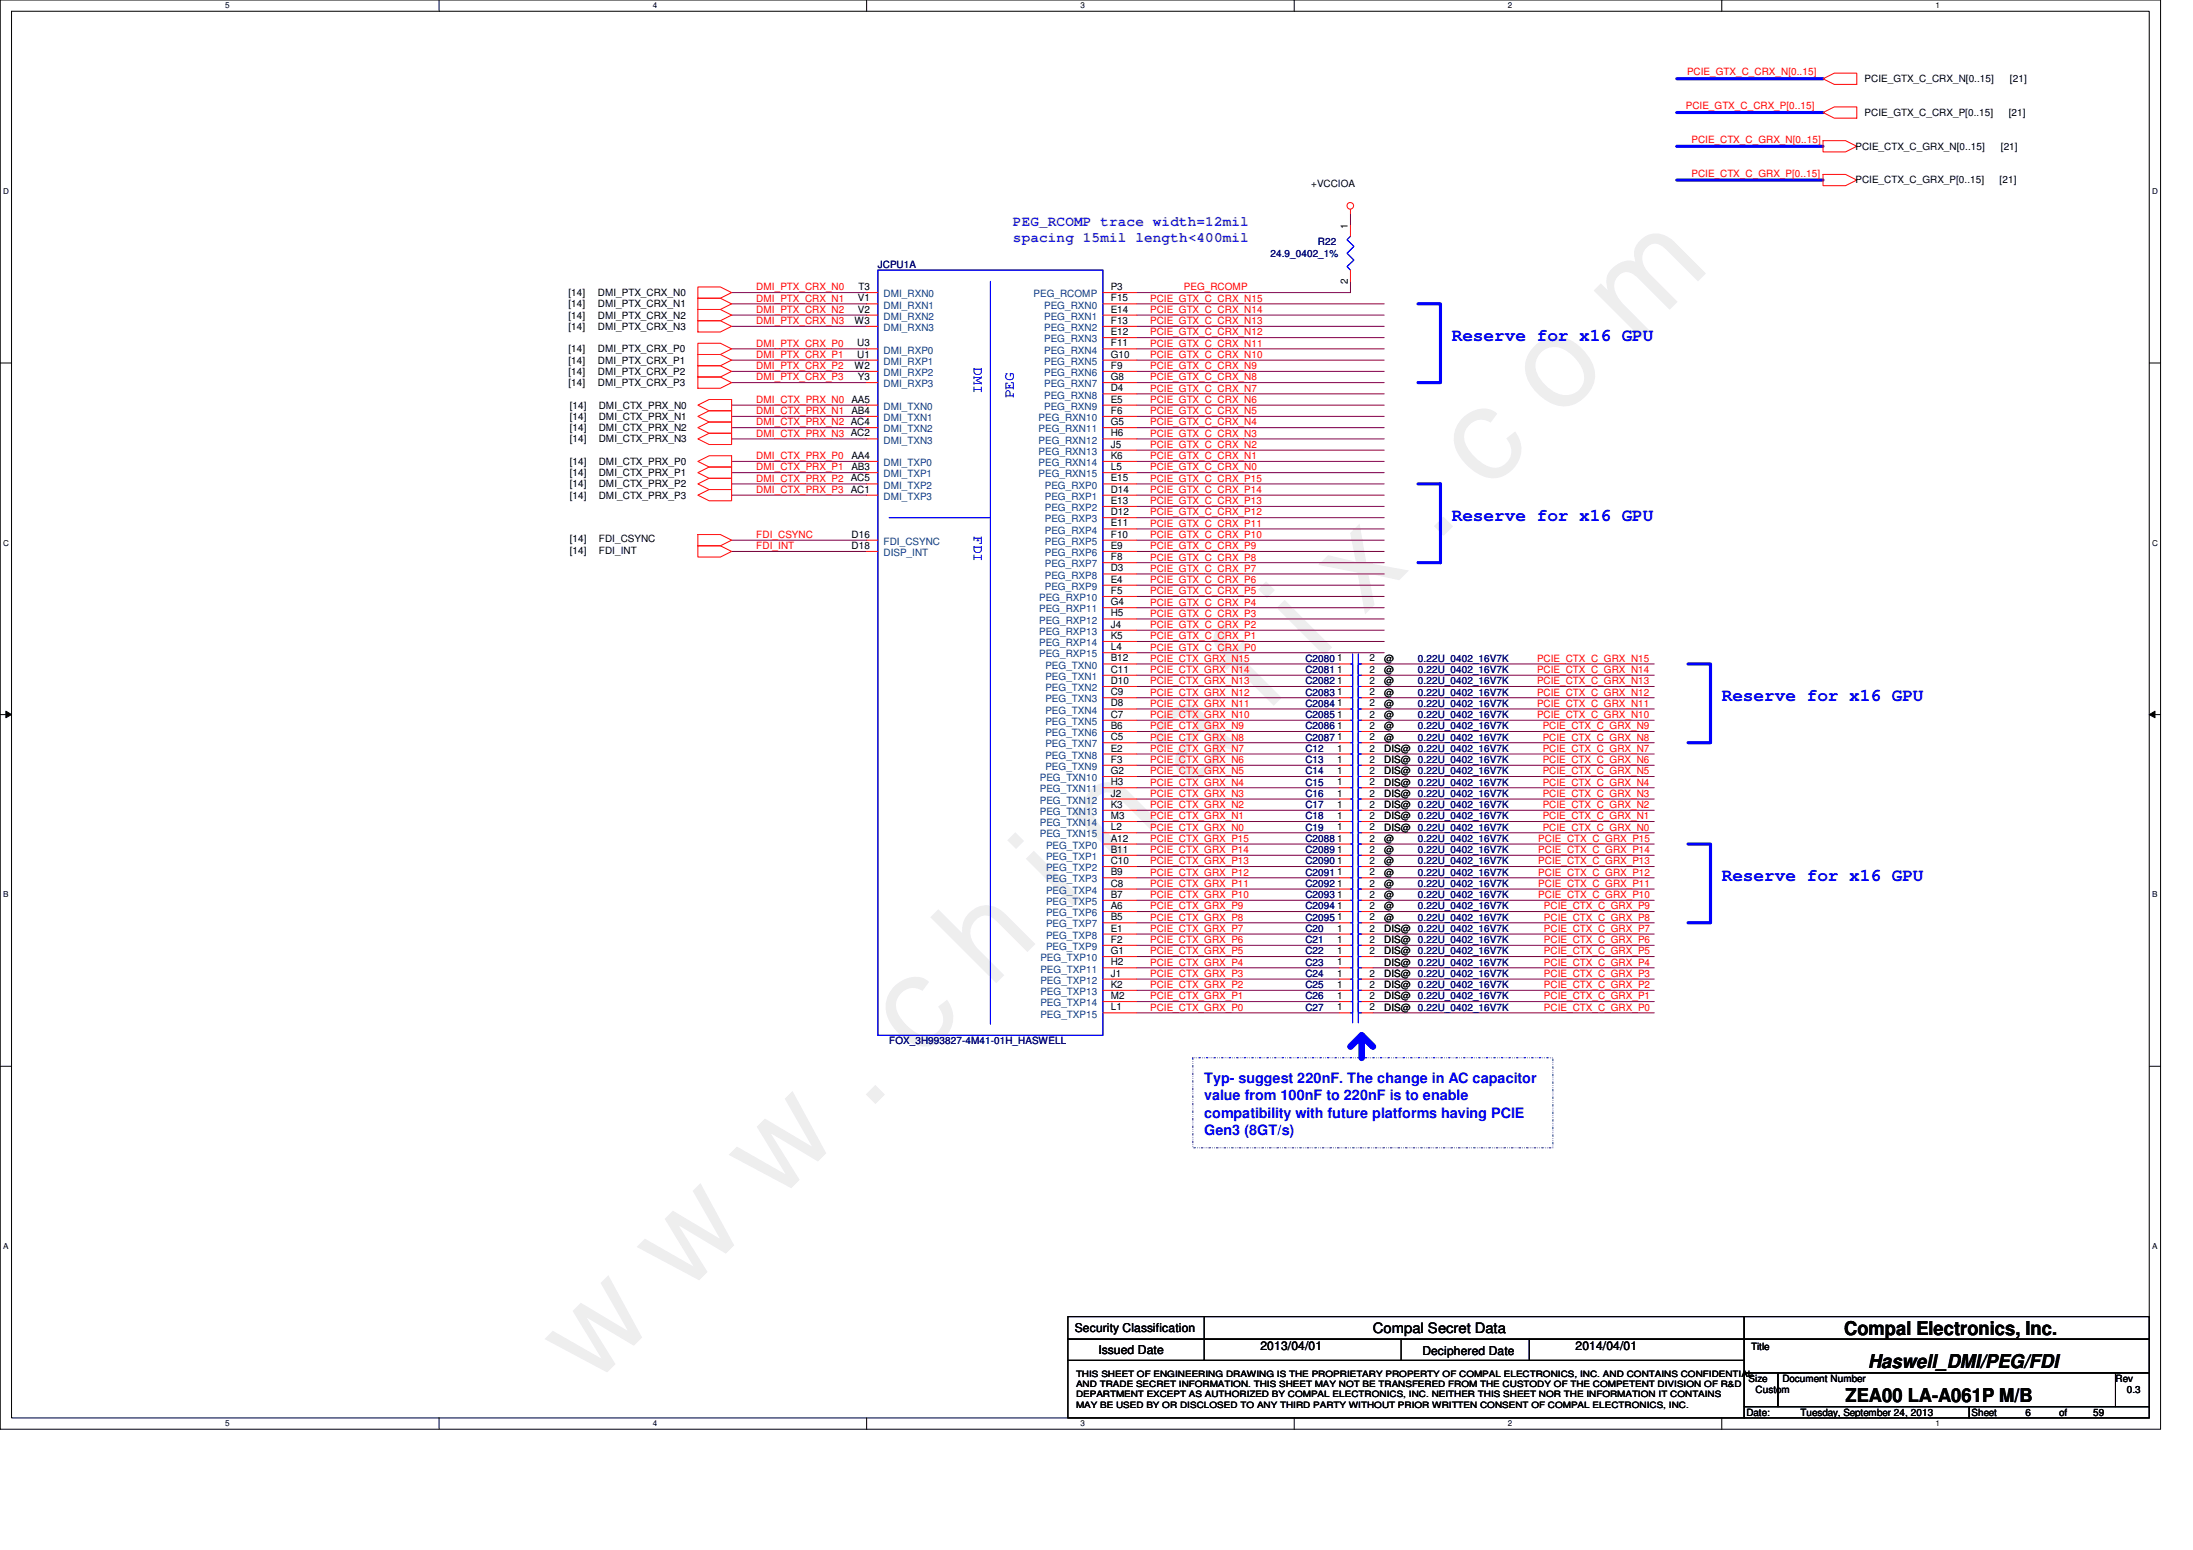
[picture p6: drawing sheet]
<svg xmlns="http://www.w3.org/2000/svg" width="297mm" height="210mm" viewBox="0 0 297 210" stroke-linecap="round" stroke-linejoin="round" font-family="sans-serif">
<defs><g id="words">
<text font-size="17.6" fill="#f00" x="80.1" y="188" transform="rotate(-45 80.1 188)">w w w . c h i n a f i x . c o m</text>
<g font-size="2.6">
<text x="249.8" y="180.7">Compal Electronics, Inc.</text>
<text x="253" y="185.2">Haswell_DMI/PEG/FDI</text>
<text x="250" y="189.9">ZEA00 LA-A061P M/B</text>
</g>
<g font-size="2.4" fill="#00f">
<text x="196.6" y="46.1">Reserve for x16 GPU</text>
<text x="196.6" y="70.5">Reserve for x16 GPU</text>
<text x="233.2" y="94.9">Reserve for x16 GPU</text>
<text x="233.2" y="119.3">Reserve for x16 GPU</text>
</g>
<g font-size="1.9" fill="#8000ff">
<text x="137.2" y="30.6">PEG_RCOMP trace width=12mil</text>
<text x="137.2" y="32.8">spacing 15mil length&lt;400mil</text>
</g>
<g font-size="1.9" fill="#00f">
<text x="131.9" y="49.7" transform="rotate(90 131.9 49.7)">DMI</text>
<text x="137.3" y="53.9" transform="rotate(-90 137.3 53.9)">PEG</text>
<text x="131.9" y="72.6" transform="rotate(90 131.9 72.6)">FDI</text>
<text x="163.1" y="146.6">Typ- suggest 220nF. The change in AC capacitor</text>
<text x="163.1" y="149">value from 100nF to 220nF is to enable</text>
<text x="163.1" y="151.3">compatibility with future platforms having PCIE</text>
<text x="163.1" y="153.7">Gen3 (8GT/s)</text>
</g>
<text font-size="1.9" x="186" y="180.6">Compal Secret Data</text>
<g font-size="1.7">
<text x="145.6" y="180.4">Security Classification</text>
<text x="148.8" y="183.3">Issued Date</text>
<text x="170.7" y="182.8">2013/04/01</text>
<text x="192.7" y="183.4">Deciphered Date</text>
<text x="213.4" y="182.8">2014/04/01</text>
</g>
<g font-size="1.4" fill="#f00">
<text x="228.5" y="10.2">PCIE_GTX_C_CRX_N[0..15]</text>
<text x="228.3" y="14.8">PCIE_GTX_C_CRX_P[0..15]</text>
<text x="229.1" y="19.3">PCIE_CTX_C_GRX_N[0..15]</text>
<text x="229.1" y="23.9">PCIE_CTX_C_GRX_P[0..15]</text>
<text x="102.4" y="40.9">DMI_PTX_CRX_N1</text>
<text x="102.4" y="39.3">DMI_PTX_CRX_N0</text>
<text x="155.8" y="40.9">PCIE_GTX_C_CRX_N15</text>
<text x="160.4" y="39.3">PEG_RCOMP</text>
<text x="102.4" y="42.4">DMI_PTX_CRX_N2</text>
<text x="102.4" y="43.9">DMI_PTX_CRX_N3</text>
<text x="102.4" y="46.9">DMI_PTX_CRX_P0</text>
<text x="155.8" y="46.9">PCIE_GTX_C_CRX_N11</text>
<text x="155.8" y="45.4">PCIE_GTX_C_CRX_N12</text>
<text x="155.8" y="42.4">PCIE_GTX_C_CRX_N14</text>
<text x="155.8" y="43.9">PCIE_GTX_C_CRX_N13</text>
<text x="102.4" y="50">DMI_PTX_CRX_P2</text>
<text x="102.4" y="51.5">DMI_PTX_CRX_P3</text>
<text x="102.4" y="48.5">DMI_PTX_CRX_P1</text>
<text x="155.8" y="53">PCIE_GTX_C_CRX_N7</text>
<text x="155.8" y="51.5">PCIE_GTX_C_CRX_N8</text>
<text x="155.8" y="50">PCIE_GTX_C_CRX_N9</text>
<text x="155.8" y="48.5">PCIE_GTX_C_CRX_N10</text>
<text x="102.4" y="57.6">DMI_CTX_PRX_N2 AC4</text>
<text x="102.4" y="59.1">DMI_CTX_PRX_N3 AC2</text>
<text x="102.4" y="54.6">DMI_CTX_PRX_N0 AA5</text>
<text x="102.4" y="56.1">DMI_CTX_PRX_N1 AB4</text>
<text x="155.8" y="57.6">PCIE_GTX_C_CRX_N4</text>
<text x="155.8" y="59.1">PCIE_GTX_C_CRX_N3</text>
<text x="155.8" y="56.1">PCIE_GTX_C_CRX_N5</text>
<text x="155.8" y="54.6">PCIE_GTX_C_CRX_N6</text>
<text x="102.4" y="65.2">DMI_CTX_PRX_P2 AC5</text>
<text x="102.4" y="62.2">DMI_CTX_PRX_P0</text>
<text x="102.4" y="63.7">DMI_CTX_PRX_P1</text>
<text x="155.8" y="60.7">PCIE_GTX_C_CRX_N2</text>
<text x="155.8" y="62.2">PCIE_GTX_C_CRX_N1</text>
<text x="155.8" y="63.7">PCIE_GTX_C_CRX_N0</text>
<text x="155.8" y="65.2">PCIE_GTX_C_CRX_P15</text>
<text x="102.4" y="66.8">DMI_CTX_PRX_P3 AC1</text>
<text x="155.8" y="71.3">PCIE_GTX_C_CRX_P11</text>
<text x="155.8" y="66.8">PCIE_GTX_C_CRX_P14</text>
<text x="155.8" y="68.3">PCIE_GTX_C_CRX_P13</text>
<text x="155.8" y="69.8">PCIE_GTX_C_CRX_P12</text>
<text x="102.4" y="74.4">FDI_INT</text>
<text x="102.4" y="72.9">FDI_CSYNC</text>
<text x="155.8" y="77.4">PCIE_GTX_C_CRX_P7</text>
<text x="155.8" y="75.9">PCIE_GTX_C_CRX_P8</text>
<text x="155.8" y="72.9">PCIE_GTX_C_CRX_P10</text>
<text x="155.8" y="74.4">PCIE_GTX_C_CRX_P9</text>
<text x="155.8" y="83.5">PCIE_GTX_C_CRX_P3</text>
<text x="155.8" y="82">PCIE_GTX_C_CRX_P4</text>
<text x="155.8" y="80.5">PCIE_GTX_C_CRX_P5</text>
<text x="155.8" y="79">PCIE_GTX_C_CRX_P6</text>
<text x="155.8" y="86.6">PCIE_GTX_C_CRX_P1</text>
<text x="155.8" y="85">PCIE_GTX_C_CRX_P2</text>
<text x="155.8" y="88.1">PCIE_GTX_C_CRX_P0</text>
<text x="155.8" y="89.6">PCIE_CTX_GRX_N15</text>
<text x="208.2" y="89.6">PCIE_CTX_C_GRX_N15</text>
<text x="155.8" y="94.2">PCIE_CTX_GRX_N12</text>
<text x="155.8" y="95.7">PCIE_CTX_GRX_N11</text>
<text x="155.8" y="91.1">PCIE_CTX_GRX_N14</text>
<text x="155.8" y="92.7">PCIE_CTX_GRX_N13</text>
<text x="208.2" y="94.2">PCIE_CTX_C_GRX_N12</text>
<text x="208.2" y="91.1">PCIE_CTX_C_GRX_N14</text>
<text x="208.2" y="95.7">PCIE_CTX_C_GRX_N11</text>
<text x="208.2" y="92.7">PCIE_CTX_C_GRX_N13</text>
<text x="155.8" y="100.3">PCIE_CTX_GRX_N8</text>
<text x="155.8" y="101.8">PCIE_CTX_GRX_N7</text>
<text x="155.8" y="97.2">PCIE_CTX_GRX_N10</text>
<text x="155.8" y="98.8">PCIE_CTX_GRX_N9</text>
<text x="208.2" y="97.2">PCIE_CTX_C_GRX_N10</text>
<text x="209" y="101.8">PCIE_CTX_C_GRX_N7</text>
<text x="209" y="100.3">PCIE_CTX_C_GRX_N8</text>
<text x="209" y="98.8">PCIE_CTX_C_GRX_N9</text>
<text x="155.8" y="104.9">PCIE_CTX_GRX_N5</text>
<text x="155.8" y="107.9">PCIE_CTX_GRX_N3</text>
<text x="155.8" y="106.4">PCIE_CTX_GRX_N4</text>
<text x="155.8" y="103.3">PCIE_CTX_GRX_N6</text>
<text x="209" y="106.4">PCIE_CTX_C_GRX_N4</text>
<text x="209" y="104.9">PCIE_CTX_C_GRX_N5</text>
<text x="209" y="107.9">PCIE_CTX_C_GRX_N3</text>
<text x="209" y="103.3">PCIE_CTX_C_GRX_N6</text>
<text x="155.8" y="111">PCIE_CTX_GRX_N1</text>
<text x="155.8" y="109.4">PCIE_CTX_GRX_N2</text>
<text x="155.8" y="112.5">PCIE_CTX_GRX_N0</text>
<text x="209" y="111">PCIE_CTX_C_GRX_N1</text>
<text x="209" y="109.4">PCIE_CTX_C_GRX_N2</text>
<text x="209" y="112.5">PCIE_CTX_C_GRX_N0</text>
<text x="155.8" y="115.5">PCIE_CTX_GRX_P14</text>
<text x="155.8" y="114">PCIE_CTX_GRX_P15</text>
<text x="155.8" y="118.6">PCIE_CTX_GRX_P12</text>
<text x="155.8" y="117.1">PCIE_CTX_GRX_P13</text>
<text x="208.4" y="114">PCIE_CTX_C_GRX_P15</text>
<text x="208.4" y="118.6">PCIE_CTX_C_GRX_P12</text>
<text x="208.4" y="117.1">PCIE_CTX_C_GRX_P13</text>
<text x="208.4" y="115.5">PCIE_CTX_C_GRX_P14</text>
<text x="155.8" y="124.7">PCIE_CTX_GRX_P8</text>
<text x="155.8" y="123.1">PCIE_CTX_GRX_P9</text>
<text x="155.8" y="121.6">PCIE_CTX_GRX_P10</text>
<text x="155.8" y="120.1">PCIE_CTX_GRX_P11</text>
<text x="208.4" y="121.6">PCIE_CTX_C_GRX_P10</text>
<text x="208.4" y="120.1">PCIE_CTX_C_GRX_P11</text>
<text x="209.1" y="123.1">PCIE_CTX_C_GRX_P9</text>
<text x="209.1" y="124.7">PCIE_CTX_C_GRX_P8</text>
<text x="155.8" y="126.2">PCIE_CTX_GRX_P7</text>
<text x="155.8" y="129.2">PCIE_CTX_GRX_P5</text>
<text x="155.8" y="130.8">PCIE_CTX_GRX_P4</text>
<text x="155.8" y="127.7">PCIE_CTX_GRX_P6</text>
<text x="209.1" y="126.2">PCIE_CTX_C_GRX_P7</text>
<text x="209.1" y="129.2">PCIE_CTX_C_GRX_P5</text>
<text x="209.1" y="130.8">PCIE_CTX_C_GRX_P4</text>
<text x="209.1" y="127.7">PCIE_CTX_C_GRX_P6</text>
<text x="155.8" y="133.8">PCIE_CTX_GRX_P2</text>
<text x="155.8" y="135.3">PCIE_CTX_GRX_P1</text>
<text x="155.8" y="136.9">PCIE_CTX_GRX_P0</text>
<text x="155.8" y="132.3">PCIE_CTX_GRX_P3</text>
<text x="209.1" y="135.3">PCIE_CTX_C_GRX_P1</text>
<text x="209.1" y="133.8">PCIE_CTX_C_GRX_P2</text>
<text x="209.1" y="136.9">PCIE_CTX_C_GRX_P0</text>
<text x="209.1" y="132.3">PCIE_CTX_C_GRX_P3</text>
</g>
<g font-size="1.4">
<text x="252.6" y="11.1">PCIE_GTX_C_CRX_N[0..15]</text>
<text x="272.2" y="11.1">[21]</text>
<text x="252.6" y="15.7">PCIE_GTX_C_CRX_P[0..15]</text>
<text x="272.1" y="15.7">[21]</text>
<text x="251.3" y="20.3">PCIE_CTX_C_GRX_N[0..15]</text>
<text x="271" y="20.3">[21]</text>
<text x="177.6" y="25.3">+VCCIOA</text>
<text x="251.3" y="24.8">PCIE_CTX_C_GRX_P[0..15]</text>
<text x="270.8" y="24.8">[21]</text>
<text x="182.6" y="30.9" transform="rotate(-90 182.6 30.9)">1</text>
<text x="77" y="41.6">[14]</text>
<text x="77" y="40.1">[14]</text>
<text x="81" y="41.6">DMI_PTX_CRX_N1</text>
<text x="81" y="40.1">DMI_PTX_CRX_N0</text>
<text x="116.2" y="40.8">V1</text>
<text x="116.3" y="39.3">T3</text>
<text x="150.4" y="39.3">P3</text>
<text x="150.4" y="40.8">F15</text>
<text x="182.6" y="38.4" transform="rotate(-90 182.6 38.4)">2</text>
<text x="77" y="47.7">[14]</text>
<text x="77" y="44.7">[14]</text>
<text x="77" y="43.1">[14]</text>
<text x="81" y="47.7">DMI_PTX_CRX_P0</text>
<text x="81" y="44.7">DMI_PTX_CRX_N3</text>
<text x="81" y="43.1">DMI_PTX_CRX_N2</text>
<text x="115.7" y="43.9">W3</text>
<text x="116.1" y="46.9">U3</text>
<text x="116.2" y="42.3">V2</text>
<text x="150.4" y="42.3">E14</text>
<text x="150.4" y="43.9">F13</text>
<text x="150.4" y="45.4">E12</text>
<text x="150.4" y="46.9">F11</text>
<text x="77" y="52.3">[14]</text>
<text x="77" y="50.8">[14]</text>
<text x="77" y="49.2">[14]</text>
<text x="81" y="52.3">DMI_PTX_CRX_P3</text>
<text x="81" y="50.8">DMI_PTX_CRX_P2</text>
<text x="81" y="49.2">DMI_PTX_CRX_P1</text>
<text x="115.7" y="50">W2</text>
<text x="116.1" y="48.4">U1</text>
<text x="116.2" y="51.5">Y3</text>
<text x="150.4" y="48.4">G10</text>
<text x="150.4" y="50">F9</text>
<text x="150.4" y="51.5">G8</text>
<text x="150.4" y="53">D4</text>
<text x="77.2" y="59.9">[14]</text>
<text x="77.2" y="58.4">[14]</text>
<text x="77.2" y="56.9">[14]</text>
<text x="77.2" y="55.3">[14]</text>
<text x="81.1" y="59.9">DMI_CTX_PRX_N3</text>
<text x="81.1" y="58.4">DMI_CTX_PRX_N2</text>
<text x="81.1" y="56.9">DMI_CTX_PRX_N1</text>
<text x="81.1" y="55.3">DMI_CTX_PRX_N0</text>
<text x="150.4" y="56">F6</text>
<text x="150.4" y="57.6">G5</text>
<text x="150.4" y="59.1">H6</text>
<text x="150.4" y="54.5">E5</text>
<text x="77.2" y="66">[14]</text>
<text x="77.2" y="64.5">[14]</text>
<text x="77.2" y="62.9">[14]</text>
<text x="81.1" y="66">DMI_CTX_PRX_P2</text>
<text x="81.1" y="64.5">DMI_CTX_PRX_P1</text>
<text x="81.1" y="62.9">DMI_CTX_PRX_P0</text>
<text x="115.3" y="62.1">AA4</text>
<text x="115.3" y="63.7">AB3</text>
<text x="150.4" y="60.6">J5</text>
<text x="150.4" y="62.1">K6</text>
<text x="150.4" y="63.7">L5</text>
<text x="150.4" y="65.2">E15</text>
<text x="77.2" y="67.5">[14]</text>
<text x="81.1" y="67.5">DMI_CTX_PRX_P3</text>
<text x="150.4" y="66.7">D14</text>
<text x="150.4" y="68.2">E13</text>
<text x="150.4" y="69.8">D12</text>
<text x="150.4" y="71.3">E11</text>
<text x="77.2" y="75">[14]</text>
<text x="77.2" y="73.4">[14]</text>
<text x="81.1" y="75">FDI_INT</text>
<text x="81.1" y="73.4">FDI_CSYNC</text>
<text x="115.4" y="72.8">D16</text>
<text x="115.4" y="74.3">D18</text>
<text x="150.4" y="72.8">F10</text>
<text x="150.4" y="74.3">E9</text>
<text x="150.4" y="75.9">F8</text>
<text x="150.4" y="77.4">D3</text>
<text x="150.4" y="80.4">F5</text>
<text x="150.4" y="82">G4</text>
<text x="150.4" y="83.5">H5</text>
<text x="150.4" y="78.9">E4</text>
<text x="150.4" y="89.6">B12</text>
<text x="150.4" y="85">J4</text>
<text x="150.4" y="86.5">K5</text>
<text x="150.4" y="88.1">L4</text>
<text x="181.1" y="89.6">1</text>
<text x="185.5" y="89.6">2</text>
<text x="187.5" y="89.6">@</text>
<text x="150.4" y="91.1">C11</text>
<text x="150.4" y="92.6">D10</text>
<text x="150.4" y="94.1">C9</text>
<text x="150.4" y="95.7">D8</text>
<text x="181.1" y="92.6">1</text>
<text x="181.1" y="94.1">1</text>
<text x="181.1" y="91.1">1</text>
<text x="181.1" y="95.7">1</text>
<text x="185.5" y="92.6">2</text>
<text x="185.5" y="94.1">2</text>
<text x="185.5" y="91.1">2</text>
<text x="185.5" y="95.7">2</text>
<text x="187.5" y="92.7">@</text>
<text x="187.5" y="94.2">@</text>
<text x="187.5" y="91.1">@</text>
<text x="187.5" y="95.7">@</text>
<text x="150.4" y="97.2">C7</text>
<text x="150.4" y="98.7">B6</text>
<text x="150.4" y="100.2">C5</text>
<text x="150.4" y="101.8">E2</text>
<text x="181.1" y="101.8">1</text>
<text x="181.1" y="98.7">1</text>
<text x="181.1" y="100.2">1</text>
<text x="181.1" y="97.2">1</text>
<text x="185.5" y="101.8">2</text>
<text x="185.5" y="98.7">2</text>
<text x="185.5" y="100.2">2</text>
<text x="185.5" y="97.2">2</text>
<text x="187.5" y="98.8">@</text>
<text x="187.5" y="100.3">@</text>
<text x="187.5" y="97.2">@</text>
<text x="187.5" y="101.8">DIS@</text>
<text x="150.4" y="103.3">F3</text>
<text x="150.4" y="104.8">G2</text>
<text x="150.4" y="106.3">H3</text>
<text x="150.4" y="107.9">J2</text>
<text x="181.1" y="104.8">1</text>
<text x="181.1" y="106.3">1</text>
<text x="181.1" y="103.3">1</text>
<text x="181.1" y="107.9">1</text>
<text x="185.5" y="104.8">2</text>
<text x="185.5" y="106.3">2</text>
<text x="185.5" y="103.3">2</text>
<text x="185.5" y="107.9">2</text>
<text x="187.5" y="104.9">DIS@</text>
<text x="187.5" y="106.4">DIS@</text>
<text x="187.5" y="103.3">DIS@</text>
<text x="187.5" y="107.9">DIS@</text>
<text x="150.4" y="114">A12</text>
<text x="150.4" y="109.4">K3</text>
<text x="150.4" y="110.9">M3</text>
<text x="150.4" y="112.4">L2</text>
<text x="181.1" y="112.4">1</text>
<text x="181.1" y="114">1</text>
<text x="181.1" y="109.4">1</text>
<text x="181.1" y="110.9">1</text>
<text x="185.5" y="112.4">2</text>
<text x="185.5" y="114">2</text>
<text x="185.5" y="109.4">2</text>
<text x="185.5" y="110.9">2</text>
<text x="187.5" y="112.5">DIS@</text>
<text x="187.5" y="109.4">DIS@</text>
<text x="187.5" y="111">DIS@</text>
<text x="150.4" y="115.5">B11</text>
<text x="150.4" y="117">C10</text>
<text x="150.4" y="118.5">B9</text>
<text x="181.1" y="115.5">1</text>
<text x="181.1" y="118.5">1</text>
<text x="181.1" y="117">1</text>
<text x="185.5" y="115.5">2</text>
<text x="185.5" y="118.5">2</text>
<text x="185.5" y="117">2</text>
<text x="187.5" y="115.5">@</text>
<text x="187.5" y="114">@</text>
<text x="187.5" y="118.6">@</text>
<text x="187.5" y="117.1">@</text>
<text x="150.4" y="120.1">C8</text>
<text x="150.4" y="121.6">B7</text>
<text x="150.4" y="123.1">A6</text>
<text x="150.4" y="124.6">B5</text>
<text x="181.1" y="120.1">1</text>
<text x="181.1" y="124.6">1</text>
<text x="181.1" y="123.1">1</text>
<text x="181.1" y="121.6">1</text>
<text x="185.5" y="120.1">2</text>
<text x="185.5" y="124.6">2</text>
<text x="185.5" y="123.1">2</text>
<text x="185.5" y="121.6">2</text>
<text x="187.5" y="120.1">@</text>
<text x="187.5" y="124.7">@</text>
<text x="187.5" y="123.1">@</text>
<text x="187.5" y="121.6">@</text>
<text x="150.4" y="126.2">E1</text>
<text x="150.4" y="127.7">F2</text>
<text x="150.4" y="129.2">G1</text>
<text x="150.4" y="130.7">H2</text>
<text x="181.1" y="129.2">1</text>
<text x="181.1" y="126.2">1</text>
<text x="181.1" y="127.7">1</text>
<text x="181.1" y="130.7">1</text>
<text x="185.5" y="129.2">2</text>
<text x="185.5" y="126.2">2</text>
<text x="185.5" y="127.7">2</text>
<text x="187.5" y="129.2">DIS@</text>
<text x="187.5" y="126.2">DIS@</text>
<text x="187.5" y="127.7">DIS@</text>
<text x="187.5" y="130.8">DIS@</text>
<text x="150.4" y="132.2">J1</text>
<text x="150.4" y="133.8">K2</text>
<text x="150.4" y="135.3">M2</text>
<text x="150.4" y="136.8">L1</text>
<text x="181.1" y="133.8">1</text>
<text x="181.1" y="135.3">1</text>
<text x="181.1" y="132.2">1</text>
<text x="181.1" y="136.8">1</text>
<text x="185.5" y="133.8">2</text>
<text x="185.5" y="135.3">2</text>
<text x="185.5" y="132.2">2</text>
<text x="185.5" y="136.8">2</text>
<text x="187.5" y="133.8">DIS@</text>
<text x="187.5" y="135.3">DIS@</text>
<text x="187.5" y="132.3">DIS@</text>
<text x="187.5" y="136.9">DIS@</text>
<text x="237.2" y="182.8">Title</text>
<text x="236.6" y="191.7">Date:</text>
<text x="236.9" y="187.2">Size</text>
<text x="237.8" y="188.7">Custom</text>
<text x="241.4" y="187.2">Document Number</text>
<text x="243.9" y="191.7">Tuesday, September 24, 2013</text>
<text x="267" y="191.7">Sheet</text>
<text x="274.4" y="191.7">6</text>
<text x="278.9" y="191.7">of</text>
<text x="283.5" y="191.7">59</text>
<text x="286.6" y="187.2">Rev</text>
<text x="288.1" y="188.7">0.3</text>
</g>
<g font-size="1.4" fill="#000080">
<text x="172.1" y="34.8">24.9_0402_1%</text>
<text x="178.5" y="33.2">R22</text>
<text x="118.9" y="36.3">JCPU1A</text>
<text x="176.8" y="89.6">C2080</text>
<text x="192.1" y="89.6">0.22U_0402_16V7K</text>
<text x="176.8" y="92.7">C2082</text>
<text x="176.8" y="94.2">C2083</text>
<text x="176.8" y="91.1">C2081</text>
<text x="176.8" y="95.7">C2084</text>
<text x="192.1" y="92.7">0.22U_0402_16V7K</text>
<text x="192.1" y="94.2">0.22U_0402_16V7K</text>
<text x="192.1" y="91.1">0.22U_0402_16V7K</text>
<text x="192.1" y="95.7">0.22U_0402_16V7K</text>
<text x="176.8" y="101.8">C12</text>
<text x="176.8" y="98.8">C2086</text>
<text x="176.8" y="100.3">C2087</text>
<text x="176.8" y="97.2">C2085</text>
<text x="192.1" y="101.8">0.22U_0402_16V7K</text>
<text x="192.1" y="98.8">0.22U_0402_16V7K</text>
<text x="192.1" y="100.3">0.22U_0402_16V7K</text>
<text x="192.1" y="97.2">0.22U_0402_16V7K</text>
<text x="176.8" y="104.9">C14</text>
<text x="176.8" y="106.4">C15</text>
<text x="176.8" y="103.3">C13</text>
<text x="176.8" y="107.9">C16</text>
<text x="192.1" y="104.9">0.22U_0402_16V7K</text>
<text x="192.1" y="106.4">0.22U_0402_16V7K</text>
<text x="192.1" y="103.3">0.22U_0402_16V7K</text>
<text x="192.1" y="107.9">0.22U_0402_16V7K</text>
<text x="176.8" y="112.5">C19</text>
<text x="176.8" y="109.4">C17</text>
<text x="176.8" y="111">C18</text>
<text x="192.1" y="112.5">0.22U_0402_16V7K</text>
<text x="192.1" y="109.4">0.22U_0402_16V7K</text>
<text x="192.1" y="111">0.22U_0402_16V7K</text>
<text x="176.8" y="115.5">C2089</text>
<text x="176.8" y="114">C2088</text>
<text x="176.8" y="118.6">C2091</text>
<text x="176.8" y="117.1">C2090</text>
<text x="192.1" y="115.5">0.22U_0402_16V7K</text>
<text x="192.1" y="114">0.22U_0402_16V7K</text>
<text x="192.1" y="118.6">0.22U_0402_16V7K</text>
<text x="192.1" y="117.1">0.22U_0402_16V7K</text>
<text x="176.8" y="120.1">C2092</text>
<text x="176.8" y="124.7">C2095</text>
<text x="176.8" y="123.1">C2094</text>
<text x="176.8" y="121.6">C2093</text>
<text x="192.1" y="120.1">0.22U_0402_16V7K</text>
<text x="192.1" y="124.7">0.22U_0402_16V7K</text>
<text x="192.1" y="123.1">0.22U_0402_16V7K</text>
<text x="192.1" y="121.6">0.22U_0402_16V7K</text>
<text x="176.8" y="129.2">C22</text>
<text x="176.8" y="126.2">C20</text>
<text x="176.8" y="127.7">C21</text>
<text x="176.8" y="130.8">C23</text>
<text x="192.1" y="129.2">0.22U_0402_16V7K</text>
<text x="192.1" y="126.2">0.22U_0402_16V7K</text>
<text x="192.1" y="127.7">0.22U_0402_16V7K</text>
<text x="192.1" y="130.8">0.22U_0402_16V7K</text>
<text x="176.8" y="133.8">C25</text>
<text x="176.8" y="135.3">C26</text>
<text x="176.8" y="132.3">C24</text>
<text x="176.8" y="136.9">C27</text>
<text x="192.1" y="133.8">0.22U_0402_16V7K</text>
<text x="192.1" y="135.3">0.22U_0402_16V7K</text>
<text x="192.1" y="132.3">0.22U_0402_16V7K</text>
<text x="192.1" y="136.9">0.22U_0402_16V7K</text>
<text x="120.4" y="141.4">FOX_3H993827-4M41-01H_HASWELL</text>
</g>
<g font-size="1.4" fill="#004080">
<text x="119.7" y="40.3">DMI_RXN0</text>
<text x="119.7" y="41.8">DMI_RXN1</text>
<text x="140" y="40.3">PEG_RCOMP</text>
<text x="141.4" y="41.8">PEG_RXN0</text>
<text x="119.7" y="43.3">DMI_RXN2</text>
<text x="119.7" y="44.8">DMI_RXN3</text>
<text x="119.7" y="47.9">DMI_RXP0</text>
<text x="141.4" y="43.3">PEG_RXN1</text>
<text x="141.4" y="44.8">PEG_RXN2</text>
<text x="141.4" y="46.4">PEG_RXN3</text>
<text x="141.4" y="47.9">PEG_RXN4</text>
<text x="119.7" y="49.4">DMI_RXP1</text>
<text x="119.7" y="50.9">DMI_RXP2</text>
<text x="119.7" y="52.5">DMI_RXP3</text>
<text x="141.4" y="49.4">PEG_RXN5</text>
<text x="141.4" y="50.9">PEG_RXN6</text>
<text x="141.4" y="52.5">PEG_RXN7</text>
<text x="141.4" y="54">PEG_RXN8</text>
<text x="119.7" y="55.5">DMI_TXN0</text>
<text x="119.7" y="57">DMI_TXN1</text>
<text x="119.7" y="58.5">DMI_TXN2</text>
<text x="140.7" y="57">PEG_RXN10</text>
<text x="140.7" y="58.5">PEG_RXN11</text>
<text x="141.4" y="55.5">PEG_RXN9</text>
<text x="119.7" y="60.1">DMI_TXN3</text>
<text x="119.7" y="63.1">DMI_TXP0</text>
<text x="119.7" y="64.6">DMI_TXP1</text>
<text x="140.7" y="60.1">PEG_RXN12</text>
<text x="140.7" y="61.6">PEG_RXN13</text>
<text x="140.7" y="63.1">PEG_RXN14</text>
<text x="140.7" y="64.6">PEG_RXN15</text>
<text x="119.7" y="66.2">DMI_TXP2</text>
<text x="119.7" y="67.7">DMI_TXP3</text>
<text x="141.5" y="66.2">PEG_RXP0</text>
<text x="141.5" y="67.7">PEG_RXP1</text>
<text x="141.5" y="69.2">PEG_RXP2</text>
<text x="141.5" y="70.7">PEG_RXP3</text>
<text x="119.7" y="73.8">FDI_CSYNC</text>
<text x="119.7" y="75.3">DISP_INT</text>
<text x="141.5" y="72.3">PEG_RXP4</text>
<text x="141.5" y="73.8">PEG_RXP5</text>
<text x="141.5" y="75.3">PEG_RXP6</text>
<text x="141.5" y="76.8">PEG_RXP7</text>
<text x="140.8" y="81.4">PEG_RXP10</text>
<text x="140.8" y="82.9">PEG_RXP11</text>
<text x="141.5" y="78.4">PEG_RXP8</text>
<text x="141.5" y="79.9">PEG_RXP9</text>
<text x="140.8" y="84.5">PEG_RXP12</text>
<text x="140.8" y="86">PEG_RXP13</text>
<text x="140.8" y="87.5">PEG_RXP14</text>
<text x="140.8" y="89">PEG_RXP15</text>
<text x="141.6" y="90.6">PEG_TXN0</text>
<text x="141.6" y="92.1">PEG_TXN1</text>
<text x="141.6" y="93.6">PEG_TXN2</text>
<text x="141.6" y="95.1">PEG_TXN3</text>
<text x="141.6" y="96.6">PEG_TXN4</text>
<text x="141.6" y="98.2">PEG_TXN5</text>
<text x="141.6" y="99.7">PEG_TXN6</text>
<text x="141.6" y="101.2">PEG_TXN7</text>
<text x="140.8" y="105.8">PEG_TXN10</text>
<text x="140.8" y="107.3">PEG_TXN11</text>
<text x="141.6" y="102.7">PEG_TXN8</text>
<text x="141.6" y="104.3">PEG_TXN9</text>
<text x="140.8" y="108.8">PEG_TXN12</text>
<text x="140.8" y="110.4">PEG_TXN13</text>
<text x="140.8" y="111.9">PEG_TXN14</text>
<text x="140.8" y="113.4">PEG_TXN15</text>
<text x="141.7" y="114.9">PEG_TXP0</text>
<text x="141.7" y="116.5">PEG_TXP1</text>
<text x="141.7" y="118">PEG_TXP2</text>
<text x="141.7" y="119.5">PEG_TXP3</text>
<text x="141.7" y="121">PEG_TXP4</text>
<text x="141.7" y="122.6">PEG_TXP5</text>
<text x="141.7" y="124.1">PEG_TXP6</text>
<text x="141.7" y="125.6">PEG_TXP7</text>
<text x="140.9" y="130.2">PEG_TXP10</text>
<text x="140.9" y="131.7">PEG_TXP11</text>
<text x="141.7" y="127.1">PEG_TXP8</text>
<text x="141.7" y="128.7">PEG_TXP9</text>
<text x="140.9" y="133.2">PEG_TXP12</text>
<text x="140.9" y="134.7">PEG_TXP13</text>
<text x="140.9" y="136.3">PEG_TXP14</text>
<text x="140.9" y="137.8">PEG_TXP15</text>
</g>
<g font-size="1.2">
<text x="145.7" y="190.6">MAY BE USED BY OR DISCLOSED TO ANY THIRD PARTY WITHOUT PRIOR WRITTEN CONSENT OF COMPAL ELECTRONICS, INC.</text>
<text x="145.8" y="186.4">THIS SHEET OF ENGINEERING DRAWING IS THE PROPRIETARY PROPERTY OF COMPAL ELECTRONICS, INC. AND CONTAINS CONFIDENTIAL</text>
<text x="145.8" y="187.8">AND TRADE SECRET INFORMATION. THIS SHEET MAY NOT BE TRANSFERED FROM THE CUSTODY OF THE COMPETENT DIVISION OF R&amp;D</text>
<text x="145.8" y="189.2">DEPARTMENT EXCEPT AS AUTHORIZED BY COMPAL ELECTRONICS, INC. NEITHER THIS SHEET NOR THE INFORMATION IT CONTAINS</text>
</g>
<g font-size="1.1">
<text x="30.5" y="1.1">5</text>
<text x="88.4" y="1.1">4</text>
<text x="146.3" y="1.1">3</text>
<text x="204.3" y="1.1">2</text>
<text x="262.2" y="1.1">1</text>
<text x=".4" y="26.3">D</text>
<text x="291.5" y="26.3">D</text>
<text x=".4" y="73.9">C</text>
<text x="291.5" y="73.9">C</text>
<text x=".4" y="121.5">B</text>
<text x="291.5" y="121.5">B</text>
<text x=".4" y="169.2">A</text>
<text x="291.5" y="169.2">A</text>
<text x="30.5" y="193.2">5</text>
<text x="88.4" y="193.2">4</text>
<text x="146.3" y="193.2">3</text>
<text x="204.3" y="193.2">2</text>
<text x="262.2" y="193.2">1</text>
</g>
</g></defs>
<path d="M0 0h292.6v193.5h-292.5zM1.6 1.5h289.5v190.5h-289.5z" fill="none" stroke="#000" stroke-width=".14"/>
<g fill="#fff">
<path d="M30.5 .2h.6v1.2h-.6z"/>
<path d="M30.5 192.2h.6v1.2h-.6z"/>
</g>
<path d="M59.5 0v1.5M59.5 192v1.5" fill="none" stroke="#000" stroke-width=".14"/>
<path d="M88.4 .2h.6v1.2h-.6z" fill="#fff"/>
<path d="M117.4 0v1.5" fill="none" stroke="#000" stroke-width=".14"/>
<path d="M146.3 .2h.6v1.2h-.6z" fill="#fff"/>
<path d="M175.3 0v1.5" fill="none" stroke="#000" stroke-width=".14"/>
<path d="M204.2 .2h.6v1.2h-.6z" fill="#fff"/>
<path d="M233.2 0v1.5" fill="none" stroke="#000" stroke-width=".14"/>
<g fill="#fff">
<path d="M262.2 .2h.5v1.2h-.5z"/>
<path d="M262.2 192.2h.5v1.2h-.5z"/>
<path d="M.4 25.3h.8v1.2h-.8z"/>
<path d="M291.5 25.3h.8v1.2h-.8z"/>
<path d="M.4 72.9h.8v1.2h-.8z"/>
<path d="M291.5 72.9h.8v1.2h-.8z"/>
</g>
<path d="M0 49.1h1.6M291.1 49.1h1.5" fill="none" stroke="#000" stroke-width=".14"/>
<g fill="#fff">
<path d="M.4 120.6h.7v1.1h-.7z"/>
<path d="M291.5 120.6h.7v1.1h-.7z"/>
</g>
<path d="M0 96.8h1.6M.8 96.3l.8 .5-.8 .4zM291.1 96.8l.8-.5v.9zM291.1 96.8h1.5" fill="none" stroke="#000" stroke-width=".14"/>
<path d="M.8 96.3l.8 .5-.8 .4zM291.1 96.8l.8-.5v.9z" fill="#000"/>
<g fill="#fff">
<path d="M.4 168.2h.7v1.2h-.7z"/>
<path d="M291.5 168.2h.7v1.2h-.7z"/>
</g>
<path d="M0 144.4h1.6M291.1 144.4h1.5M144.6 178.3h91.6v3h-91.6zM236.2 178.3h54.9v3h-54.9zM144.6 181.3h91.6v2.9h-91.6zM144.6 184.2h91.6v7.8h-91.6zM236.2 181.3h54.9v4.6h-54.9zM236.2 185.9h4.6v4.6h-4.6zM236.2 190.5h30.5v1.5h-30.5zM240.8 185.9h45.7v4.6h-45.7zM266.7 190.5h24.4v1.5h-24.4zM286.5 185.9h4.6v4.6h-4.6z" fill="none" stroke="#000" stroke-width=".14"/>
<path d="M161.6 143.3h48.7v12.1h-48.7z" fill="none" stroke="#00f" stroke-width=".14" stroke-dasharray=".3 .3 0 .3 0 .3"/>
<g fill="none" stroke="#800040" stroke-width=".14">
<path d="M154 39.6h28.9M154 57.9h33.5M154 53.3h33.5M154 59.4h33.5M154 56.4h33.5M154 51.8h33.5M154 50.3h33.5M154 48.8h33.5M154 54.9h33.5M154 47.2h33.5M154 45.7h33.5M154 42.7h33.5"/>
<path d="M154 41.1h33.5M154 44.2h33.5M154 61h33.5M154 62.5h33.5M154 64h33.5M154 77.7h33.5M154 76.2h33.5M154 71.6h33.5M154 73.2h33.5M154 74.7h33.5M154 79.2h33.5M154 67.1h33.5"/>
<path d="M154 65.5h33.5M154 68.6h33.5M154 70.1h33.5M154 86.9h33.5M154 85.3h33.5M154 83.8h33.5M154 88.4h33.5M154 82.3h33.5M154 80.8h33.5M186 97.5h38.1M186 99.1h38.1M186 94.5h38.1"/>
<path d="M186 91.4h38.1M186 96h38.1M186 89.9h38.1M186 93h38.1M186 114.3h38.1M186 118.9h38.1M186 117.3h38.1M186 115.8h38.1M186 102.1h38.1M186 111.3h38.1M186 109.7h38.1M186 106.7h38.1"/>
<path d="M186 100.6h38.1M186 105.2h38.1M186 108.2h38.1M186 103.6h38.1M186 112.8h38.1M186 126.5h38.1M186 135.6h38.1M186 134.1h38.1M186 129.5h38.1M186 131.1h38.1M186 137.2h38.1M186 132.6h38.1"/>
<path d="M186 123.4h38.1M186 128h38.1M186 121.9h38.1M186 120.4h38.1M186 125h38.1"/>
</g>
<path d="M227.1 15.2h19.8M227.1 10.7h19.8M227.1 19.8h19.8M227.1 24.4h19.8" fill="none" stroke="#00f" stroke-width=".42"/>
<path d="M246.9 19h3.1l1.5 .8-1.5 .8h-3.1zM246.9 10.7l1.6-.8h3v1.5h-3zM246.9 15.2l1.6-.7h3v1.5h-3zM246.9 23.6h3.1l1.5 .8-1.5 .7h-3.1z" fill="none" stroke="#f00" stroke-width=".14"/>
<path d="M118.9 36.6h30.5v103.6h-30.5zM134.2 38.1v100.6" fill="none" stroke="#00f" stroke-width=".14"/>
<use href="#words"/>
</svg>
